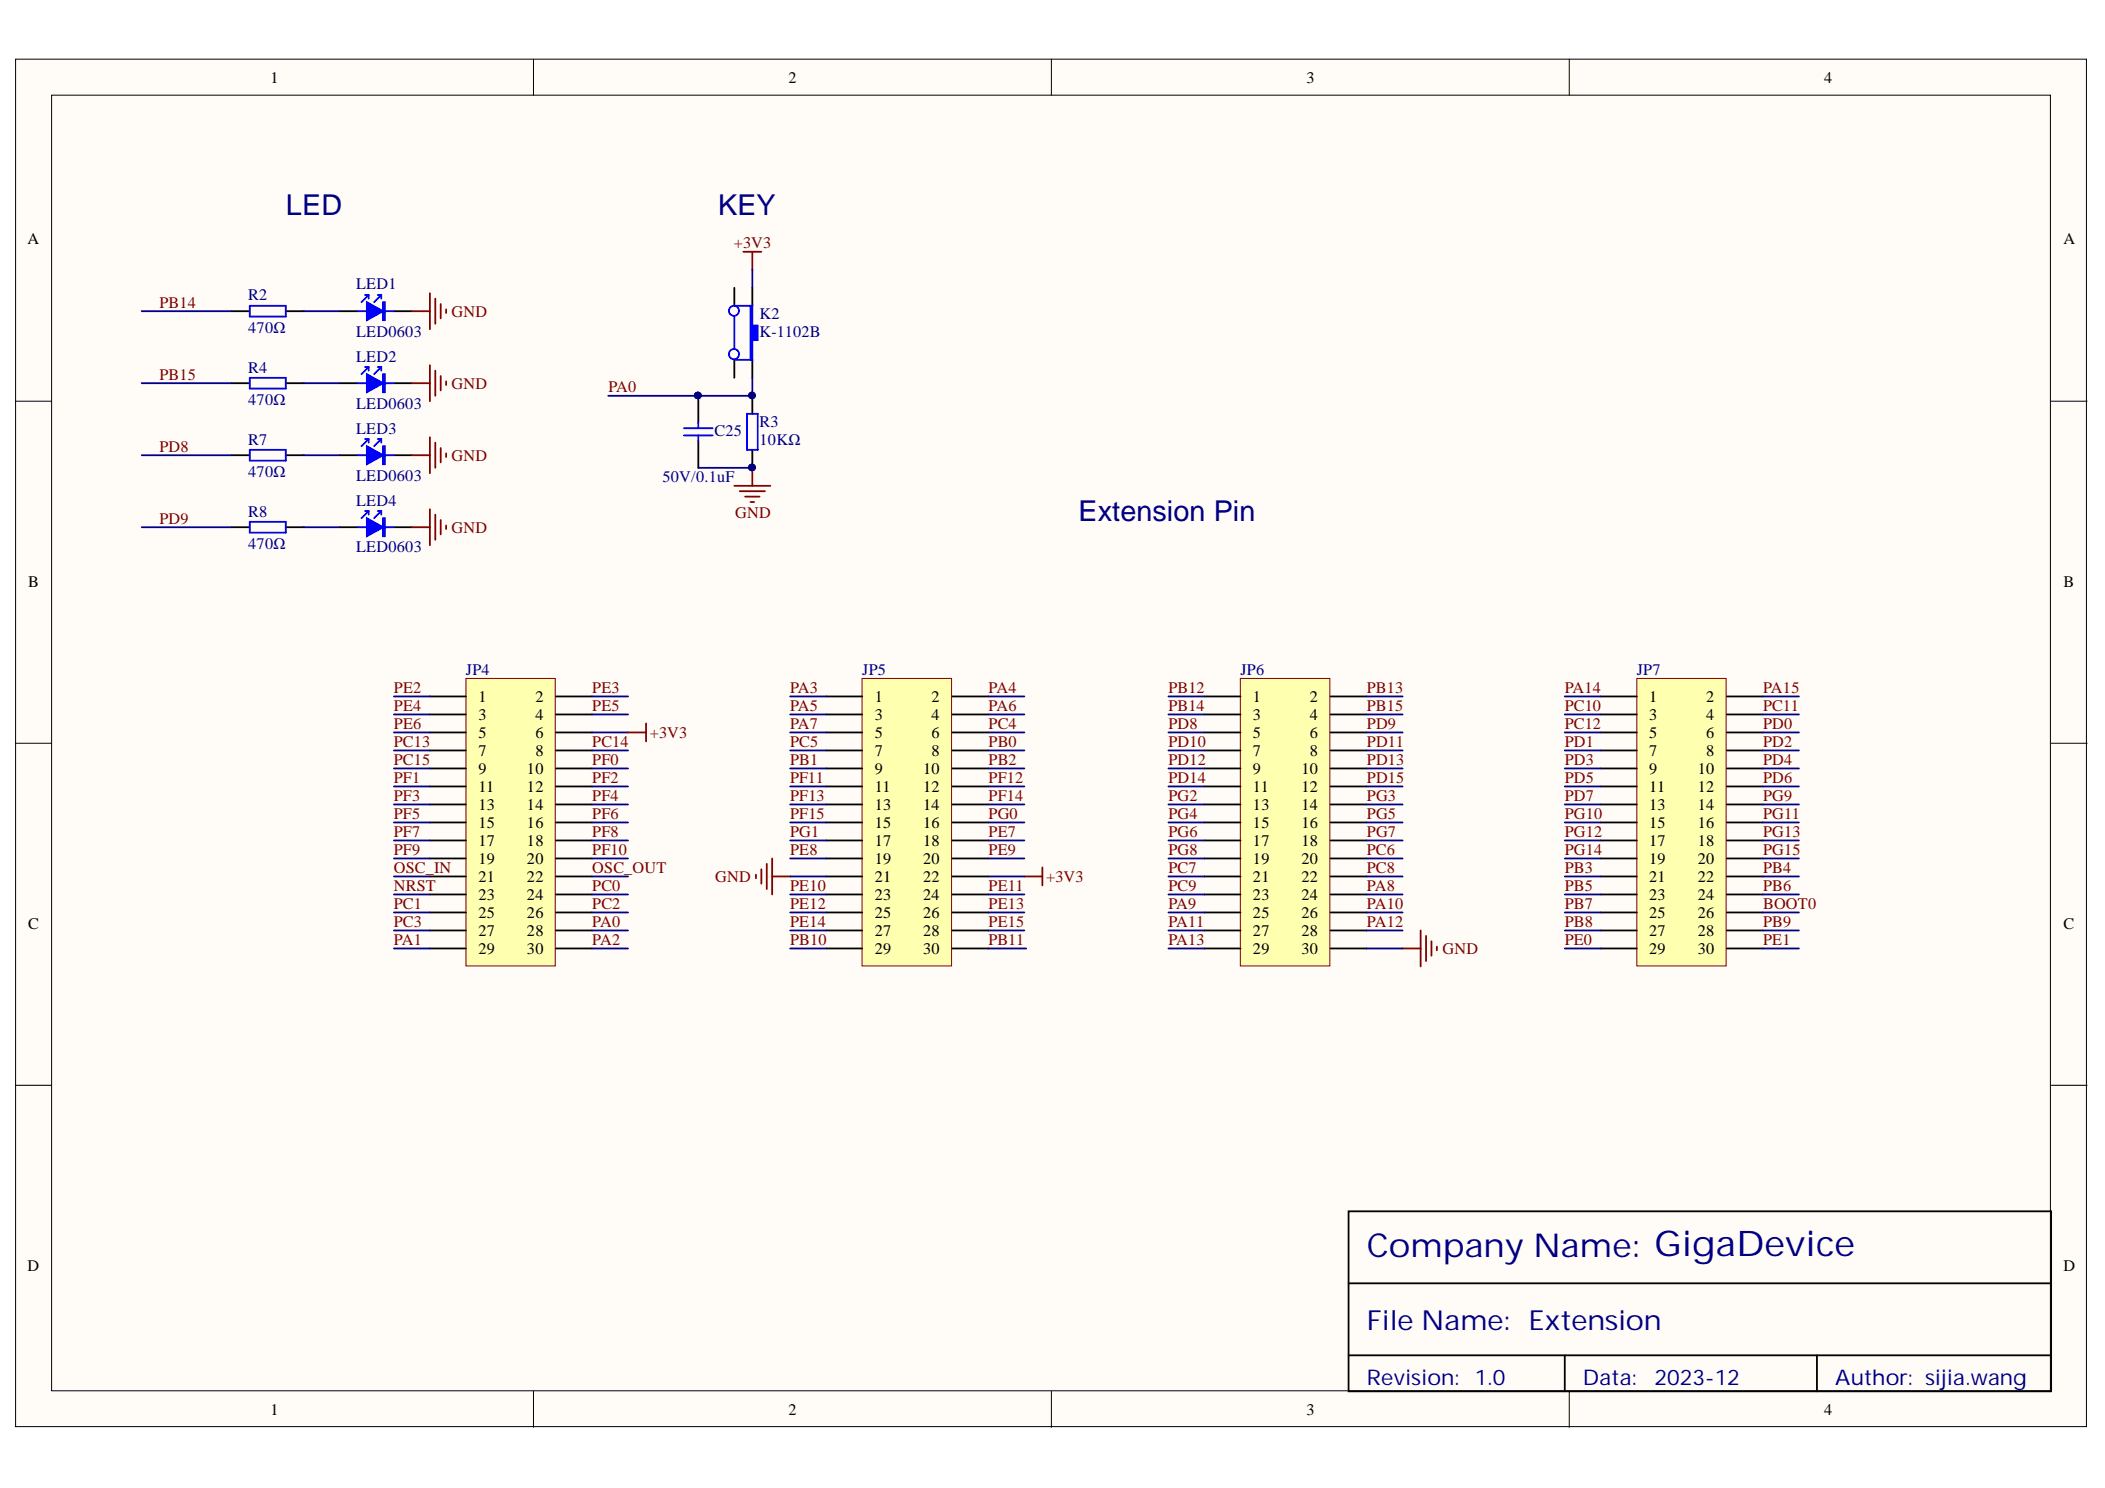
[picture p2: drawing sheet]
<svg xmlns="http://www.w3.org/2000/svg" width="297mm" height="210mm" viewBox="0 0 297 210" stroke-linecap="round" stroke-linejoin="round" font-family="sans-serif">
<defs><g id="words">
<text font-size="4.6" fill="#000080" x="192.9" y="177.3">Company Name: GigaDevice</text>
<g font-size="4.1" fill="#000080">
<text x="40.4" y="30.3">LED</text>
<text x="101.3" y="30.3">KEY</text>
<text x="152.2" y="73.5">Extension Pin</text>
</g>
<text font-size="3.9" fill="#000080" x="192.9" y="187.7">File Name: Extension</text>
<g font-size="3" fill="#000080">
<text x="192.9" y="195.4">Revision: 1.0</text>
<text x="223.3" y="195.4">Data:</text>
<text x="233.5" y="195.4">2023-12</text>
<text x="259" y="195.4">Author: sijia.wang</text>
</g>
<g font-size="2.3">
<text x="38.2" y="11.7">1</text>
<text x="111.2" y="11.7">2</text>
<text x="184.3" y="11.7">3</text>
<text x="257.4" y="11.7">4</text>
<text x="3.9" y="34.5">A</text>
<text x="291.2" y="34.5">A</text>
<text x="4" y="82.8">B</text>
<text x="291.2" y="82.8">B</text>
<text x="67.5" y="99">1</text>
<text x="67.5" y="101.5">3</text>
<text x="75.5" y="99">2</text>
<text x="75.5" y="101.5">4</text>
<text x="123.4" y="99">1</text>
<text x="123.4" y="101.5">3</text>
<text x="131.5" y="99">2</text>
<text x="131.5" y="101.5">4</text>
<text x="176.8" y="99">1</text>
<text x="176.8" y="101.5">3</text>
<text x="184.8" y="99">2</text>
<text x="184.8" y="101.5">4</text>
<text x="232.7" y="99">1</text>
<text x="232.7" y="101.5">3</text>
<text x="240.8" y="99">2</text>
<text x="240.8" y="101.5">4</text>
<text x="67.5" y="104.1">5</text>
<text x="67.5" y="106.7">7</text>
<text x="75.5" y="104.1">6</text>
<text x="75.5" y="106.7">8</text>
<text x="123.4" y="104.1">5</text>
<text x="123.4" y="106.7">7</text>
<text x="131.5" y="104.1">6</text>
<text x="131.5" y="106.7">8</text>
<text x="176.8" y="104.1">5</text>
<text x="176.8" y="106.7">7</text>
<text x="184.8" y="104.1">6</text>
<text x="184.8" y="106.7">8</text>
<text x="232.7" y="104.1">5</text>
<text x="232.7" y="106.7">7</text>
<text x="240.8" y="104.1">6</text>
<text x="240.8" y="106.7">8</text>
<text x="67.5" y="109.2">9</text>
<text x="67.5" y="111.7">11</text>
<text x="74.4" y="109.2">10</text>
<text x="74.4" y="111.7">12</text>
<text x="123.4" y="109.2">9</text>
<text x="123.4" y="111.7">11</text>
<text x="130.3" y="109.2">10</text>
<text x="130.3" y="111.7">12</text>
<text x="176.8" y="109.2">9</text>
<text x="176.8" y="111.7">11</text>
<text x="183.7" y="109.2">10</text>
<text x="183.7" y="111.7">12</text>
<text x="232.7" y="109.2">9</text>
<text x="232.7" y="111.7">11</text>
<text x="239.6" y="109.2">10</text>
<text x="239.6" y="111.7">12</text>
<text x="67.5" y="114.3">13</text>
<text x="67.5" y="116.8">15</text>
<text x="67.5" y="119.4">17</text>
<text x="74.4" y="114.3">14</text>
<text x="74.4" y="116.8">16</text>
<text x="74.4" y="119.4">18</text>
<text x="123.4" y="114.3">13</text>
<text x="123.4" y="116.8">15</text>
<text x="123.4" y="119.4">17</text>
<text x="130.3" y="114.3">14</text>
<text x="130.3" y="116.8">16</text>
<text x="130.3" y="119.4">18</text>
<text x="176.8" y="114.3">13</text>
<text x="176.8" y="116.8">15</text>
<text x="176.8" y="119.4">17</text>
<text x="183.7" y="114.3">14</text>
<text x="183.7" y="116.8">16</text>
<text x="183.7" y="119.4">18</text>
<text x="232.7" y="114.3">13</text>
<text x="232.7" y="116.8">15</text>
<text x="232.7" y="119.4">17</text>
<text x="239.6" y="114.3">14</text>
<text x="239.6" y="116.8">16</text>
<text x="239.6" y="119.4">18</text>
<text x="67.5" y="121.9">19</text>
<text x="67.5" y="124.4">21</text>
<text x="74.4" y="121.9">20</text>
<text x="74.4" y="124.4">22</text>
<text x="123.4" y="121.9">19</text>
<text x="123.4" y="124.4">21</text>
<text x="130.3" y="121.9">20</text>
<text x="130.3" y="124.4">22</text>
<text x="176.8" y="121.9">19</text>
<text x="176.8" y="124.4">21</text>
<text x="183.7" y="121.9">20</text>
<text x="183.7" y="124.4">22</text>
<text x="232.7" y="121.9">19</text>
<text x="232.7" y="124.4">21</text>
<text x="239.6" y="121.9">20</text>
<text x="239.6" y="124.4">22</text>
<text x="4" y="131">C</text>
<text x="67.5" y="127">23</text>
<text x="67.5" y="129.5">25</text>
<text x="74.4" y="127">24</text>
<text x="74.4" y="129.5">26</text>
<text x="123.4" y="127">23</text>
<text x="123.4" y="129.5">25</text>
<text x="130.3" y="127">24</text>
<text x="130.3" y="129.5">26</text>
<text x="176.8" y="127">23</text>
<text x="176.8" y="129.5">25</text>
<text x="183.7" y="127">24</text>
<text x="183.7" y="129.5">26</text>
<text x="232.7" y="127">23</text>
<text x="232.7" y="129.5">25</text>
<text x="239.6" y="127">24</text>
<text x="239.6" y="129.5">26</text>
<text x="291.2" y="131">C</text>
<text x="67.5" y="132">27</text>
<text x="67.5" y="134.6">29</text>
<text x="74.4" y="132">28</text>
<text x="74.4" y="134.6">30</text>
<text x="123.4" y="132">27</text>
<text x="123.4" y="134.6">29</text>
<text x="130.3" y="132">28</text>
<text x="130.3" y="134.6">30</text>
<text x="176.8" y="132">27</text>
<text x="176.8" y="134.6">29</text>
<text x="183.7" y="132">28</text>
<text x="183.7" y="134.6">30</text>
<text x="232.7" y="132">27</text>
<text x="232.7" y="134.6">29</text>
<text x="239.6" y="132">28</text>
<text x="239.6" y="134.6">30</text>
<text x="3.9" y="179.3">D</text>
<text x="291.2" y="179.3">D</text>
<text x="38.2" y="199.6">1</text>
<text x="111.2" y="199.6">2</text>
<text x="184.3" y="199.6">3</text>
<text x="257.4" y="199.6">4</text>
</g>
<g font-size="2.3" fill="#800000">
<text x="103.5" y="35">+3V3</text>
<text x="22.5" y="43.4">PB14</text>
<text x="63.7" y="44.7">GND</text>
<text x="22.5" y="53.6">PB15</text>
<text x="63.7" y="54.9">GND</text>
<text x="85.9" y="55.4">PA0</text>
<text x="22.5" y="63.7">PD8</text>
<text x="63.7" y="65">GND</text>
<text x="22.5" y="73.9">PD9</text>
<text x="63.7" y="75.1">GND</text>
<text x="103.7" y="73.1">GND</text>
<text x="55.6" y="97.7">PE2</text>
<text x="55.6" y="100.2">PE4</text>
<text x="83.6" y="97.7">PE3</text>
<text x="83.6" y="100.2">PE5</text>
<text x="111.5" y="97.7">PA3</text>
<text x="111.5" y="100.2">PA5</text>
<text x="139.5" y="97.7">PA4</text>
<text x="139.5" y="100.2">PA6</text>
<text x="164.9" y="97.7">PB12</text>
<text x="164.9" y="100.2">PB14</text>
<text x="192.9" y="97.7">PB13</text>
<text x="192.9" y="100.2">PB15</text>
<text x="220.8" y="97.7">PA14</text>
<text x="220.8" y="100.2">PC10</text>
<text x="248.8" y="97.7">PA15</text>
<text x="248.8" y="100.2">PC11</text>
<text x="55.6" y="102.8">PE6</text>
<text x="55.6" y="105.4">PC13</text>
<text x="55.6" y="107.9">PC15</text>
<text x="83.6" y="105.4">PC14</text>
<text x="83.6" y="107.9">PF0</text>
<text x="91.7" y="104.1">+3V3</text>
<text x="111.5" y="102.8">PA7</text>
<text x="111.5" y="105.4">PC5</text>
<text x="111.5" y="107.9">PB1</text>
<text x="139.5" y="102.8">PC4</text>
<text x="139.5" y="105.4">PB0</text>
<text x="139.5" y="107.9">PB2</text>
<text x="164.9" y="102.8">PD8</text>
<text x="164.9" y="105.4">PD10</text>
<text x="164.9" y="107.9">PD12</text>
<text x="192.9" y="102.8">PD9</text>
<text x="192.9" y="105.4">PD11</text>
<text x="192.9" y="107.9">PD13</text>
<text x="220.8" y="102.8">PC12</text>
<text x="220.8" y="105.4">PD1</text>
<text x="220.8" y="107.9">PD3</text>
<text x="248.8" y="102.8">PD0</text>
<text x="248.8" y="105.4">PD2</text>
<text x="248.8" y="107.9">PD4</text>
<text x="55.6" y="110.5">PF1</text>
<text x="55.6" y="113">PF3</text>
<text x="83.6" y="110.5">PF2</text>
<text x="83.6" y="113">PF4</text>
<text x="111.5" y="110.5">PF11</text>
<text x="111.5" y="113">PF13</text>
<text x="139.5" y="113">PF14</text>
<text x="139.5" y="110.5">PF12</text>
<text x="164.9" y="113">PG2</text>
<text x="164.9" y="110.5">PD14</text>
<text x="192.9" y="113">PG3</text>
<text x="192.9" y="110.5">PD15</text>
<text x="220.8" y="110.5">PD5</text>
<text x="220.8" y="113">PD7</text>
<text x="248.8" y="113">PG9</text>
<text x="248.8" y="110.5">PD6</text>
<text x="55.6" y="115.5">PF5</text>
<text x="55.6" y="118.1">PF7</text>
<text x="83.6" y="115.5">PF6</text>
<text x="83.6" y="118.1">PF8</text>
<text x="111.5" y="115.5">PF15</text>
<text x="111.5" y="118.1">PG1</text>
<text x="139.5" y="115.5">PG0</text>
<text x="139.5" y="118.1">PE7</text>
<text x="164.9" y="115.5">PG4</text>
<text x="164.9" y="118.1">PG6</text>
<text x="192.9" y="115.5">PG5</text>
<text x="192.9" y="118.1">PG7</text>
<text x="220.8" y="118.1">PG12</text>
<text x="220.8" y="115.5">PG10</text>
<text x="248.8" y="115.5">PG11</text>
<text x="248.8" y="118.1">PG13</text>
<text x="55.6" y="120.6">PF9</text>
<text x="55.6" y="123.2">OSC_IN</text>
<text x="55.6" y="125.7">NRST</text>
<text x="83.6" y="120.6">PF10</text>
<text x="83.6" y="125.7">PC0</text>
<text x="83.6" y="123.2">OSC_OUT</text>
<text x="100.9" y="124.4">GND</text>
<text x="111.5" y="120.6">PE8</text>
<text x="111.5" y="125.7">PE10</text>
<text x="139.5" y="120.6">PE9</text>
<text x="139.5" y="125.7">PE11</text>
<text x="147.6" y="124.4">+3V3</text>
<text x="164.9" y="120.6">PG8</text>
<text x="164.9" y="123.2">PC7</text>
<text x="164.9" y="125.7">PC9</text>
<text x="192.9" y="120.6">PC6</text>
<text x="192.9" y="123.2">PC8</text>
<text x="192.9" y="125.7">PA8</text>
<text x="220.8" y="120.6">PG14</text>
<text x="220.8" y="123.2">PB3</text>
<text x="220.8" y="125.7">PB5</text>
<text x="248.8" y="120.6">PG15</text>
<text x="248.8" y="123.2">PB4</text>
<text x="248.8" y="125.7">PB6</text>
<text x="55.6" y="128.2">PC1</text>
<text x="55.6" y="130.8">PC3</text>
<text x="83.6" y="128.2">PC2</text>
<text x="83.6" y="130.8">PA0</text>
<text x="111.5" y="128.2">PE12</text>
<text x="111.5" y="130.8">PE14</text>
<text x="139.5" y="128.2">PE13</text>
<text x="139.5" y="130.8">PE15</text>
<text x="164.9" y="128.2">PA9</text>
<text x="164.9" y="130.8">PA11</text>
<text x="192.9" y="128.2">PA10</text>
<text x="192.9" y="130.8">PA12</text>
<text x="220.8" y="130.8">PB8</text>
<text x="220.8" y="128.2">PB7</text>
<text x="248.8" y="128.2">BOOT0</text>
<text x="248.8" y="130.8">PB9</text>
<text x="55.6" y="133.3">PA1</text>
<text x="83.6" y="133.3">PA2</text>
<text x="111.5" y="133.3">PB10</text>
<text x="139.5" y="133.3">PB11</text>
<text x="164.9" y="133.3">PA13</text>
<text x="203.5" y="134.6">GND</text>
<text x="220.8" y="133.3">PE0</text>
<text x="248.8" y="133.3">PE1</text>
</g>
<g font-size="2.3" fill="#000080">
<text x="50.3" y="40.8">LED1</text>
<text x="35" y="42.3">R2</text>
<text x="35" y="47">470Ω</text>
<text x="50.3" y="47.5">LED0603</text>
<text x="107.2" y="45">K2</text>
<text x="107.2" y="47.5">K-1102B</text>
<text x="35" y="52.6">R4</text>
<text x="50.3" y="51.1">LED2</text>
<text x="35" y="57.1">470Ω</text>
<text x="50.3" y="57.6">LED0603</text>
<text x="35" y="62.7">R7</text>
<text x="50.3" y="61.2">LED3</text>
<text x="100.8" y="61.4">C25</text>
<text x="107.2" y="60.2">R3</text>
<text x="107.2" y="62.7">10KΩ</text>
<text x="35" y="67.3">470Ω</text>
<text x="50.3" y="67.8">LED0603</text>
<text x="50.3" y="71.3">LED4</text>
<text x="93.5" y="68">50V/0.1uF</text>
<text x="35" y="72.9">R8</text>
<text x="35" y="77.4">470Ω</text>
<text x="50.3" y="77.9">LED0603</text>
<text x="65.7" y="95.2">JP4</text>
<text x="121.7" y="95.2">JP5</text>
<text x="175" y="95.2">JP6</text>
<text x="231" y="95.2">JP7</text>
</g>
</g></defs>
<g fill="#fffcf8" stroke="#000" stroke-width=".14">
<path d="M2.2 8.3h292.2v192.9h-292.2z"/>
<path d="M7.3 13.4h282v182.8h-282z"/>
</g>
<path d="M75.3 8.3v5.1M148.4 8.3v5.1M221.4 8.3v5.1M2.2 56.6h5.1M289.4 56.6h5.1M2.2 104.8h5.1M289.4 104.8h5.1M2.2 153.1h5.1M289.4 153.1h5.1M75.3 196.3v5M148.4 196.3v5M221.4 196.3v5" fill="none" stroke="#000" stroke-width=".14"/>
<path d="M48 43.9h2.5M55.6 43.9h2.5M190.3 170.9h99.1v25.4h-99.1zM190.3 181h99.1M190.3 191.2h99.1M220.8 191.2v5.1M256.4 191.2v5.1" fill="none" stroke="#000" stroke-width=".25"/>
<path d="M51.8 42.6l2.3 1.3-2.3 1.3z" fill="#00f"/>
<path d="M35.2 43.1h5.1v1.6h-5.1zM50.5 43.9h1.3M51.5 41.6h.5M51.8 42.6l2.3 1.3-2.3 1.3zM52 41.6l-1 1M52 41.6v.5M53.3 41.6h.5M53.8 41.6l-1 1M53.8 41.6v.5M54.1 42.6h.2v2.6h-.2zM54.2 42.6v2.6M54.3 43.9h1.3" fill="none" stroke="#00f" stroke-width=".25"/>
<path d="M32.7 43.9h2.5M40.3 43.9h2.6M48 54.1h2.5M55.6 54.1h2.5" fill="none" stroke="#000" stroke-width=".25"/>
<path d="M58.1 43.9h2.6M60.7 41.4v5M61.4 42.1v3.6M62.2 42.9v2M63 43.6v.6" fill="none" stroke="#800000" stroke-width=".25"/>
<path d="M51.8 52.8l2.3 1.3-2.3 1.2z" fill="#00f"/>
<path d="M35.2 53.3h5.1v1.5h-5.1zM50.5 54.1h1.3M51.5 51.8h.5M51.8 52.8l2.3 1.3-2.3 1.2zM52 51.8l-1 1M52 51.8v.5M53.3 51.8h.5M53.8 51.8l-1 1M53.8 51.8v.5M54.1 52.8h.2v2.5h-.2zM54.2 52.8v2.5M54.3 54.1h1.3" fill="none" stroke="#00f" stroke-width=".25"/>
<path d="M32.7 54.1h2.5M40.3 54.1h2.6M48 64.2h2.5M55.6 64.2h2.5" fill="none" stroke="#000" stroke-width=".25"/>
<path d="M58.1 54.1h2.6M60.7 51.5v5.1M61.4 52.3v3.5M62.2 53v2.1M63 53.8v.5" fill="none" stroke="#800000" stroke-width=".25"/>
<path d="M51.8 62.9l2.3 1.3-2.3 1.3z" fill="#00f"/>
<path d="M35.2 63.5h5.1v1.5h-5.1zM50.5 64.2h1.3M51.5 61.9h.5M51.8 62.9l2.3 1.3-2.3 1.3zM52 61.9l-1 1M52 61.9v.5M53.3 61.9h.5M53.8 61.9l-1 1M53.8 61.9v.5M54.1 62.9h.2v2.6h-.2zM54.2 62.9v2.6M54.3 64.2h1.3" fill="none" stroke="#00f" stroke-width=".25"/>
<path d="M32.7 64.2h2.5M40.3 64.2h2.6M48 74.4h2.5M55.6 74.4h2.5" fill="none" stroke="#000" stroke-width=".25"/>
<path d="M58.1 64.2h2.6M60.7 61.7v5.1M61.4 62.4v3.6M62.2 63.2v2M63 64v.5" fill="none" stroke="#800000" stroke-width=".25"/>
<path d="M51.8 73.1l2.3 1.3-2.3 1.2z" fill="#00f"/>
<g fill="none" stroke="#00f" stroke-width=".25">
<path d="M98.5 59.6v.8M105.4 58.4h1.5v5.1h-1.5zM35.2 73.6h5.1v1.5h-5.1zM50.5 74.4h1.3M51.5 72.1h.5M51.8 73.1l2.3 1.3-2.3 1.2zM52 72.1l-1 1M52 72.1v.5M53.3 72.1h.5M53.8 72.1l-1 1M53.8 72.1v.5M54.1 73.1h.2v2.5h-.2z"/>
<path d="M54.2 73.1v2.5M54.3 74.4h1.3M96.5 60.4h4.1M96.5 61.4h4.1M98.5 61.4v.8"/>
</g>
<path d="M98.5 55.8v3.8M106.2 40.6v2.5M106.2 50.8v2.5M106.2 55.8v2.6M32.7 74.4h2.5M40.3 74.4h2.6M98.5 62.2v3.8M106.2 63.5v2.5" fill="none" stroke="#000" stroke-width=".25"/>
<path d="M58.1 74.4h2.6M60.7 71.8v5.1M61.4 72.6v3.6M62.2 73.4v2M63 74.1v.5M103.6 68.5h5.1M104.4 69.3h3.5M105.1 70.1h2.1M105.9 70.8h.5M106.2 66v2.5" fill="none" stroke="#800000" stroke-width=".25"/>
<g fill="#000080" stroke="#000080" stroke-width=".14">
<circle cx="106.1" cy="55.8" r=".46"/>
<circle cx="106.1" cy="65.9" r=".46"/>
<circle cx="98.5" cy="55.8" r=".46"/>
</g>
<path d="M105.9 43.1h.3v2.8h.7v2.1h-.7v2.8h-.3z" fill-rule="evenodd" fill="#00f"/>
<g fill="none" stroke="#00f" stroke-width=".25">
<path d="M103.6 43.1h2.6M103.6 50.8h2.6M103.6 44.7v4.5M105.9 43.1h.3v2.8h.7v2.1h-.7v2.8h-.3z"/>
<circle cx="103.6" cy="50" r=".72"/>
<circle cx="103.6" cy="43.8" r=".71"/>
</g>
<path d="M103.6 40.6v2.5M103.6 50.8v2.5" fill="none" stroke="#000" stroke-width=".25"/>
<path d="M104.9 35.5h2.5M106.2 35.5v2.6" fill="none" stroke="#800000" stroke-width=".25"/>
<path d="M65.7 95.7h12.7v40.6h-12.7z" fill="#ffffb0" stroke="#800000" stroke-width=".14"/>
<g fill="none" stroke="#000" stroke-width=".25">
<path d="M60.7 98.2h5M78.5 98.2h5M60.7 100.8h5M60.7 103.3h5M60.7 105.9h5M60.7 108.4h5M60.7 110.9h5M60.7 113.5h5M60.7 116h5M60.7 118.6h5M78.5 100.8h5M78.5 103.3h5"/>
<path d="M78.5 105.9h5M78.5 108.4h5M78.5 110.9h5M78.5 113.5h5M78.5 116h5M78.5 118.6h5M60.7 121.1h5M60.7 123.6h5M60.7 126.2h5M60.7 128.7h5M60.7 131.3h5M60.7 133.8h5"/>
<path d="M78.5 121.1h5M78.5 123.6h5M78.5 126.2h5M78.5 128.7h5M78.5 131.3h5M78.5 133.8h5"/>
</g>
<path d="M121.6 95.7h12.7v40.6h-12.7z" fill="#ffffb0" stroke="#800000" stroke-width=".14"/>
<g fill="none" stroke="#000" stroke-width=".25">
<path d="M116.6 98.2h5.1M134.4 98.2h5.1M116.6 100.8h5.1M116.6 103.3h5.1M116.6 105.9h5.1M116.6 108.4h5.1M116.6 110.9h5.1M116.6 113.5h5.1M116.6 116h5.1M116.6 118.6h5.1M134.4 100.8h5.1M134.4 103.3h5.1"/>
<path d="M134.4 105.9h5.1M134.4 108.4h5.1M134.4 110.9h5.1M134.4 113.5h5.1M134.4 116h5.1M134.4 118.6h5.1M116.6 121.1h5.1M116.6 123.6h5.1M116.6 126.2h5.1M116.6 128.7h5.1M116.6 131.3h5.1M116.6 133.8h5.1"/>
<path d="M134.4 121.1h5.1M134.4 123.6h5.1M134.4 126.2h5.1M134.4 128.7h5.1M134.4 131.3h5.1M134.4 133.8h5.1"/>
</g>
<path d="M197.9 133.8h2.6M200.5 131.3v5M201.2 132v3.6M202 132.8v2M202.8 133.5v.6" fill="none" stroke="#800000" stroke-width=".25"/>
<path d="M175 95.7h12.7v40.6h-12.7z" fill="#ffffb0" stroke="#800000" stroke-width=".14"/>
<g fill="none" stroke="#000" stroke-width=".25">
<path d="M170 98.2h5.1M187.8 98.2h5M170 100.8h5.1M170 103.3h5.1M170 105.9h5.1M170 108.4h5.1M170 110.9h5.1M170 113.5h5.1M170 116h5.1M170 118.6h5.1M187.8 100.8h5M187.8 103.3h5"/>
<path d="M187.8 105.9h5M187.8 108.4h5M187.8 110.9h5M187.8 113.5h5M187.8 116h5M187.8 118.6h5M170 121.1h5.1M170 123.6h5.1M170 126.2h5.1M170 128.7h5.1M170 131.3h5.1M170 133.8h5.1"/>
<path d="M187.8 121.1h5M187.8 123.6h5M187.8 126.2h5M187.8 128.7h5M187.8 131.3h5M187.8 133.8h5"/>
</g>
<path d="M231 95.7h12.6v40.6h-12.6z" fill="#ffffb0" stroke="#800000" stroke-width=".14"/>
<g fill="none" stroke="#000" stroke-width=".25">
<path d="M225.9 98.2h5.1M243.7 98.2h5.1M225.9 100.8h5.1M225.9 103.3h5.1M225.9 105.9h5.1M225.9 108.4h5.1M225.9 110.9h5.1M225.9 113.5h5.1M225.9 116h5.1M225.9 118.6h5.1M243.7 100.8h5.1M243.7 103.3h5.1"/>
<path d="M243.7 105.9h5.1M243.7 108.4h5.1M243.7 110.9h5.1M243.7 113.5h5.1M243.7 116h5.1M243.7 118.6h5.1M225.9 121.1h5.1M225.9 123.6h5.1M225.9 126.2h5.1M225.9 128.7h5.1M225.9 131.3h5.1M225.9 133.8h5.1"/>
<path d="M243.7 121.1h5.1M243.7 123.6h5.1M243.7 126.2h5.1M243.7 128.7h5.1M243.7 131.3h5.1M243.7 133.8h5.1"/>
</g>
<path d="M88.6 103.3h2.6M91.2 102.1v2.5M106.7 123.4v.5M107.4 122.6v2.1M108.2 121.9v3.5M109 121.1v5.1M109 123.6h2.5M144.5 123.6h2.6M147.1 122.4v2.5" fill="none" stroke="#800000" stroke-width=".25"/>
<g fill="none" stroke="#000080" stroke-width=".25">
<path d="M106.2 38.1v2.5M20 43.9h12.7M20 54.1h12.7M42.9 43.9h5.1M42.9 54.1h5.1M106.2 53.3v2.5h-20.4M20 64.2h12.7M20 74.4h12.7M42.9 64.2h5.1M42.9 74.4h5.1M98.5 66h7.7M55.6 98.2h5.1"/>
<path d="M83.5 98.2h5.1M111.5 98.2h5.1M139.5 98.2h5M164.9 98.2h5.1M192.8 98.2h5.1M220.8 98.2h5.1M248.8 98.2h5.1M55.6 100.8h5.1M55.6 103.3h5.1M55.6 105.9h5.1M55.6 108.4h5.1M55.6 110.9h5.1"/>
<path d="M55.6 113.5h5.1M55.6 116h5.1M55.6 118.6h5.1M83.5 100.8h5.1M83.5 103.3h5.1M83.5 105.9h5.1M83.5 108.4h5.1M83.5 110.9h5.1M83.5 113.5h5.1M83.5 116h5.1M83.5 118.6h5.1M111.5 100.8h5.1"/>
<path d="M111.5 103.3h5.1M111.5 105.9h5.1M111.5 108.4h5.1M111.5 110.9h5.1M111.5 113.5h5.1M111.5 116h5.1M111.5 118.6h5.1M139.5 100.8h5M139.5 103.3h5M139.5 105.9h5M139.5 108.4h5M139.5 110.9h5"/>
<path d="M139.5 113.5h5M139.5 116h5M139.5 118.6h5M164.9 100.8h5.1M164.9 103.3h5.1M164.9 105.9h5.1M164.9 108.4h5.1M164.9 110.9h5.1M164.9 113.5h5.1M164.9 116h5.1M164.9 118.6h5.1M192.8 100.8h5.1"/>
<path d="M192.8 103.3h5.1M192.8 105.9h5.1M192.8 108.4h5.1M192.8 110.9h5.1M192.8 113.5h5.1M192.8 116h5.1M192.8 118.6h5.1M220.8 100.8h5.1M220.8 103.3h5.1M220.8 105.9h5.1M220.8 108.4h5.1M220.8 110.9h5.1"/>
<path d="M220.8 113.5h5.1M220.8 116h5.1M220.8 118.6h5.1M248.8 100.8h5.1M248.8 103.3h5.1M248.8 105.9h5.1M248.8 108.4h5.1M248.8 110.9h5.1M248.8 113.5h5.1M248.8 116h5.1M248.8 118.6h5.1M55.6 121.1h5.1"/>
<path d="M55.6 123.6h5.1M55.6 126.2h5.1M55.6 128.7h5.1M55.6 131.3h5.1M55.6 133.8h5.1M83.5 121.1h5.1M83.5 123.6h5.1M83.5 126.2h5.1M83.5 128.7h5.1M83.5 131.3h5.1M83.5 133.8h5.1M111.5 121.1h5.1"/>
<path d="M111.5 123.6h5.1M111.5 126.2h5.1M111.5 128.7h5.1M111.5 131.3h5.1M111.5 133.8h5.1M139.5 121.1h5M139.5 123.6h5M139.5 126.2h5M139.5 128.7h5M139.5 131.3h5M139.5 133.8h5.3M164.9 121.1h5.1"/>
<path d="M164.9 123.6h5.1M164.9 126.2h5.1M164.9 128.7h5.1M164.9 131.3h5.1M164.9 133.8h5.1M192.8 121.1h5.1M192.8 123.6h5.1M192.8 126.2h5.1M192.8 128.7h5.1M192.8 131.3h5.1M192.8 133.8h5.1M220.8 121.1h5.1"/>
<path d="M220.8 123.6h5.1M220.8 126.2h5.1M220.8 128.7h5.1M220.8 131.3h5.1M220.8 133.8h5.1M248.8 121.1h5.1M248.8 123.6h5.1M248.8 126.2h5.1M248.8 128.7h5.1M248.8 131.3h5.1M248.8 133.8h5.1"/>
</g>
<g fill="#000080" stroke="#000080" stroke-width=".14">
<circle cx="106.1" cy="65.9" r=".46"/>
<circle cx="106.1" cy="55.8" r=".46"/>
<circle cx="98.5" cy="55.8" r=".46"/>
</g>
<use href="#words"/>
</svg>
